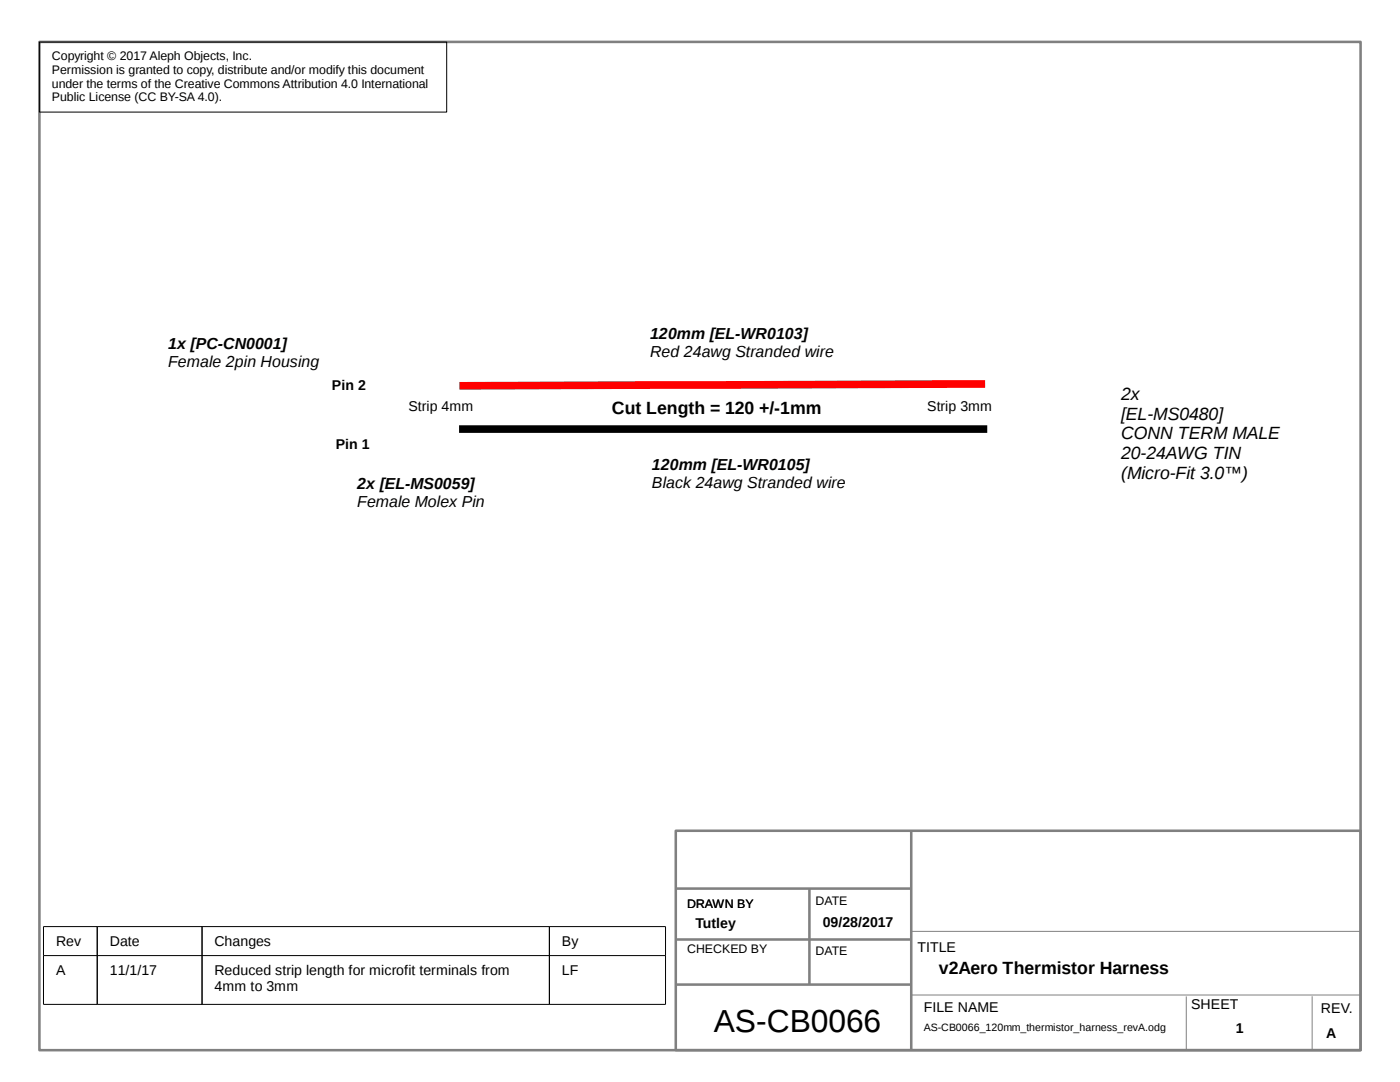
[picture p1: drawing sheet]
<svg xmlns="http://www.w3.org/2000/svg" width="279mm" height="216mm" viewBox="0 0 279 216" stroke-linecap="round" stroke-linejoin="round" font-family="sans-serif">
<defs><g id="words">
<text font-size="6.3" x="142.5" y="205.9">AS-CB0066</text>
<g font-size="3.5">
<text x="122.1" y="82.7">Cut Length = 120 +/-1mm</text>
<text x="223.7" y="79.8">2x</text>
<text x="223.7" y="83.7">[EL-MS0480]</text>
<text x="223.7" y="87.6">CONN TERM MALE</text>
<text x="223.7" y="91.6">20-24AWG TIN</text>
<text x="223.7" y="95.5">(Micro-Fit 3.0™)</text>
<text x="187.4" y="194.4">v2Aero Thermistor Harness</text>
</g>
<g font-size="3.2">
<text x="33.6" y="69.7">1x [PC-CN0001]</text>
<text x="129.8" y="67.7">120mm [EL-WR0103]</text>
<text x="129.8" y="71.2">Red 24awg Stranded wire</text>
<text x="33.6" y="73.2">Female 2pin Housing</text>
<text x="130.1" y="93.8">120mm [EL-WR0105]</text>
<text x="71.3" y="97.6">2x [EL-MS0059]</text>
<text x="71.3" y="101.2">Female Molex Pin</text>
<text x="130.1" y="97.4">Black 24awg Stranded wire</text>
</g>
<g font-size="2.8">
<text x="66.3" y="77.8">Pin 2</text>
<text x="81.5" y="82.1">Strip 4mm</text>
<text x="185" y="82.1">Strip 3mm</text>
<text x="67" y="89.7">Pin 1</text>
<text x="138.8" y="185.1">Tutley</text>
<text x="164.2" y="184.9">09/28/2017</text>
<text x="11.2" y="188.8">Rev</text>
<text x="21.9" y="188.8">Date</text>
<text x="42.8" y="188.8">Changes</text>
<text x="112.1" y="188.8">By</text>
<text x="183.1" y="189.9">TITLE</text>
<text x="11.2" y="194.6">A</text>
<text x="21.9" y="194.6">11/1/17</text>
<text x="42.8" y="194.6">Reduced strip length for microfit terminals from</text>
<text x="42.8" y="197.7">4mm to 3mm</text>
<text x="112.1" y="194.6">LF</text>
<text x="184.4" y="201.9">FILE NAME</text>
<text x="237.7" y="201.4">SHEET</text>
<text x="263.6" y="202.2">REV.</text>
<text x="246.6" y="206.2">1</text>
<text x="264.7" y="207.2">A</text>
</g>
<g font-size="2.5">
<text x="10.4" y="12">Copyright © 2017 Aleph Objects, Inc.</text>
<text x="10.4" y="14.7">Permission is granted to copy, distribute and/or modify this document</text>
<text x="10.4" y="17.5">under the terms of the Creative Commons Attribution 4.0 International</text>
<text x="10.4" y="20.2">Public License (CC BY-SA 4.0).</text>
<text x="137.1" y="181.2">DRAWN BY</text>
<text x="162.8" y="180.6">DATE</text>
<text x="137.1" y="190.2">CHECKED BY</text>
<text x="162.8" y="190.6">DATE</text>
</g>
<text font-size="2.1" x="184.4" y="205.7">AS-CB0066_120mm_thermistor_harness_revA.odg</text>
</g></defs>
<path d="M7.9 8.4h263.6v201.1h-263.6zM134.9 165.8h136.6v43.7h-136.6zM134.9 177.3h47M161.5 177.3v19.1M181.9 165.8v43.7M134.9 187.5h47M134.9 196.5h47" fill="none" stroke="#808080" stroke-width=".51"/>
<path d="M181.9 185.8h89.6M181.9 198.5h89.6M236.7 198.8v10.7M261.9 198.8v10.7" fill="none" stroke="#808080" stroke-width=".2"/>
<path d="M7.9 8.4h81.2v14h-81.2z" fill="none" stroke="#000" stroke-width=".2"/>
<path d="M196.6 76.6l-104.9 .4" fill="none" stroke="#f00" stroke-width="1.5" stroke-linecap="butt"/>
<path d="M91.6 85.6h105.4" fill="none" stroke="#000" stroke-width="1.5" stroke-linecap="butt"/>
<g fill="#fff">
<path d="M8.7 184.9h10.7v5.8h-10.7z" fill-rule="evenodd"/>
<path d="M19.4 184.9h20.9v5.8h-20.9z" fill-rule="evenodd"/>
<path d="M40.3 184.9h69.3v5.8h-69.3z" fill-rule="evenodd"/>
<path d="M109.6 184.9h23.2v5.8h-23.2z" fill-rule="evenodd"/>
<path d="M8.7 190.7h10.7v9.7h-10.7z" fill-rule="evenodd"/>
<path d="M19.4 190.7h20.9v9.7h-20.9z" fill-rule="evenodd"/>
<path d="M40.3 190.7h69.3v9.7h-69.3z" fill-rule="evenodd"/>
<path d="M109.6 190.7h23.2v9.7h-23.2z" fill-rule="evenodd"/>
</g>
<path d="M8.7 184.9h124.1v15.5h-124.1zM8.7 190.7h124.1M19.4 184.9v15.5M40.3 184.9v15.5M109.6 184.9v15.5" fill="none" stroke="#000" stroke-width=".2"/>
<use href="#words"/>
</svg>
